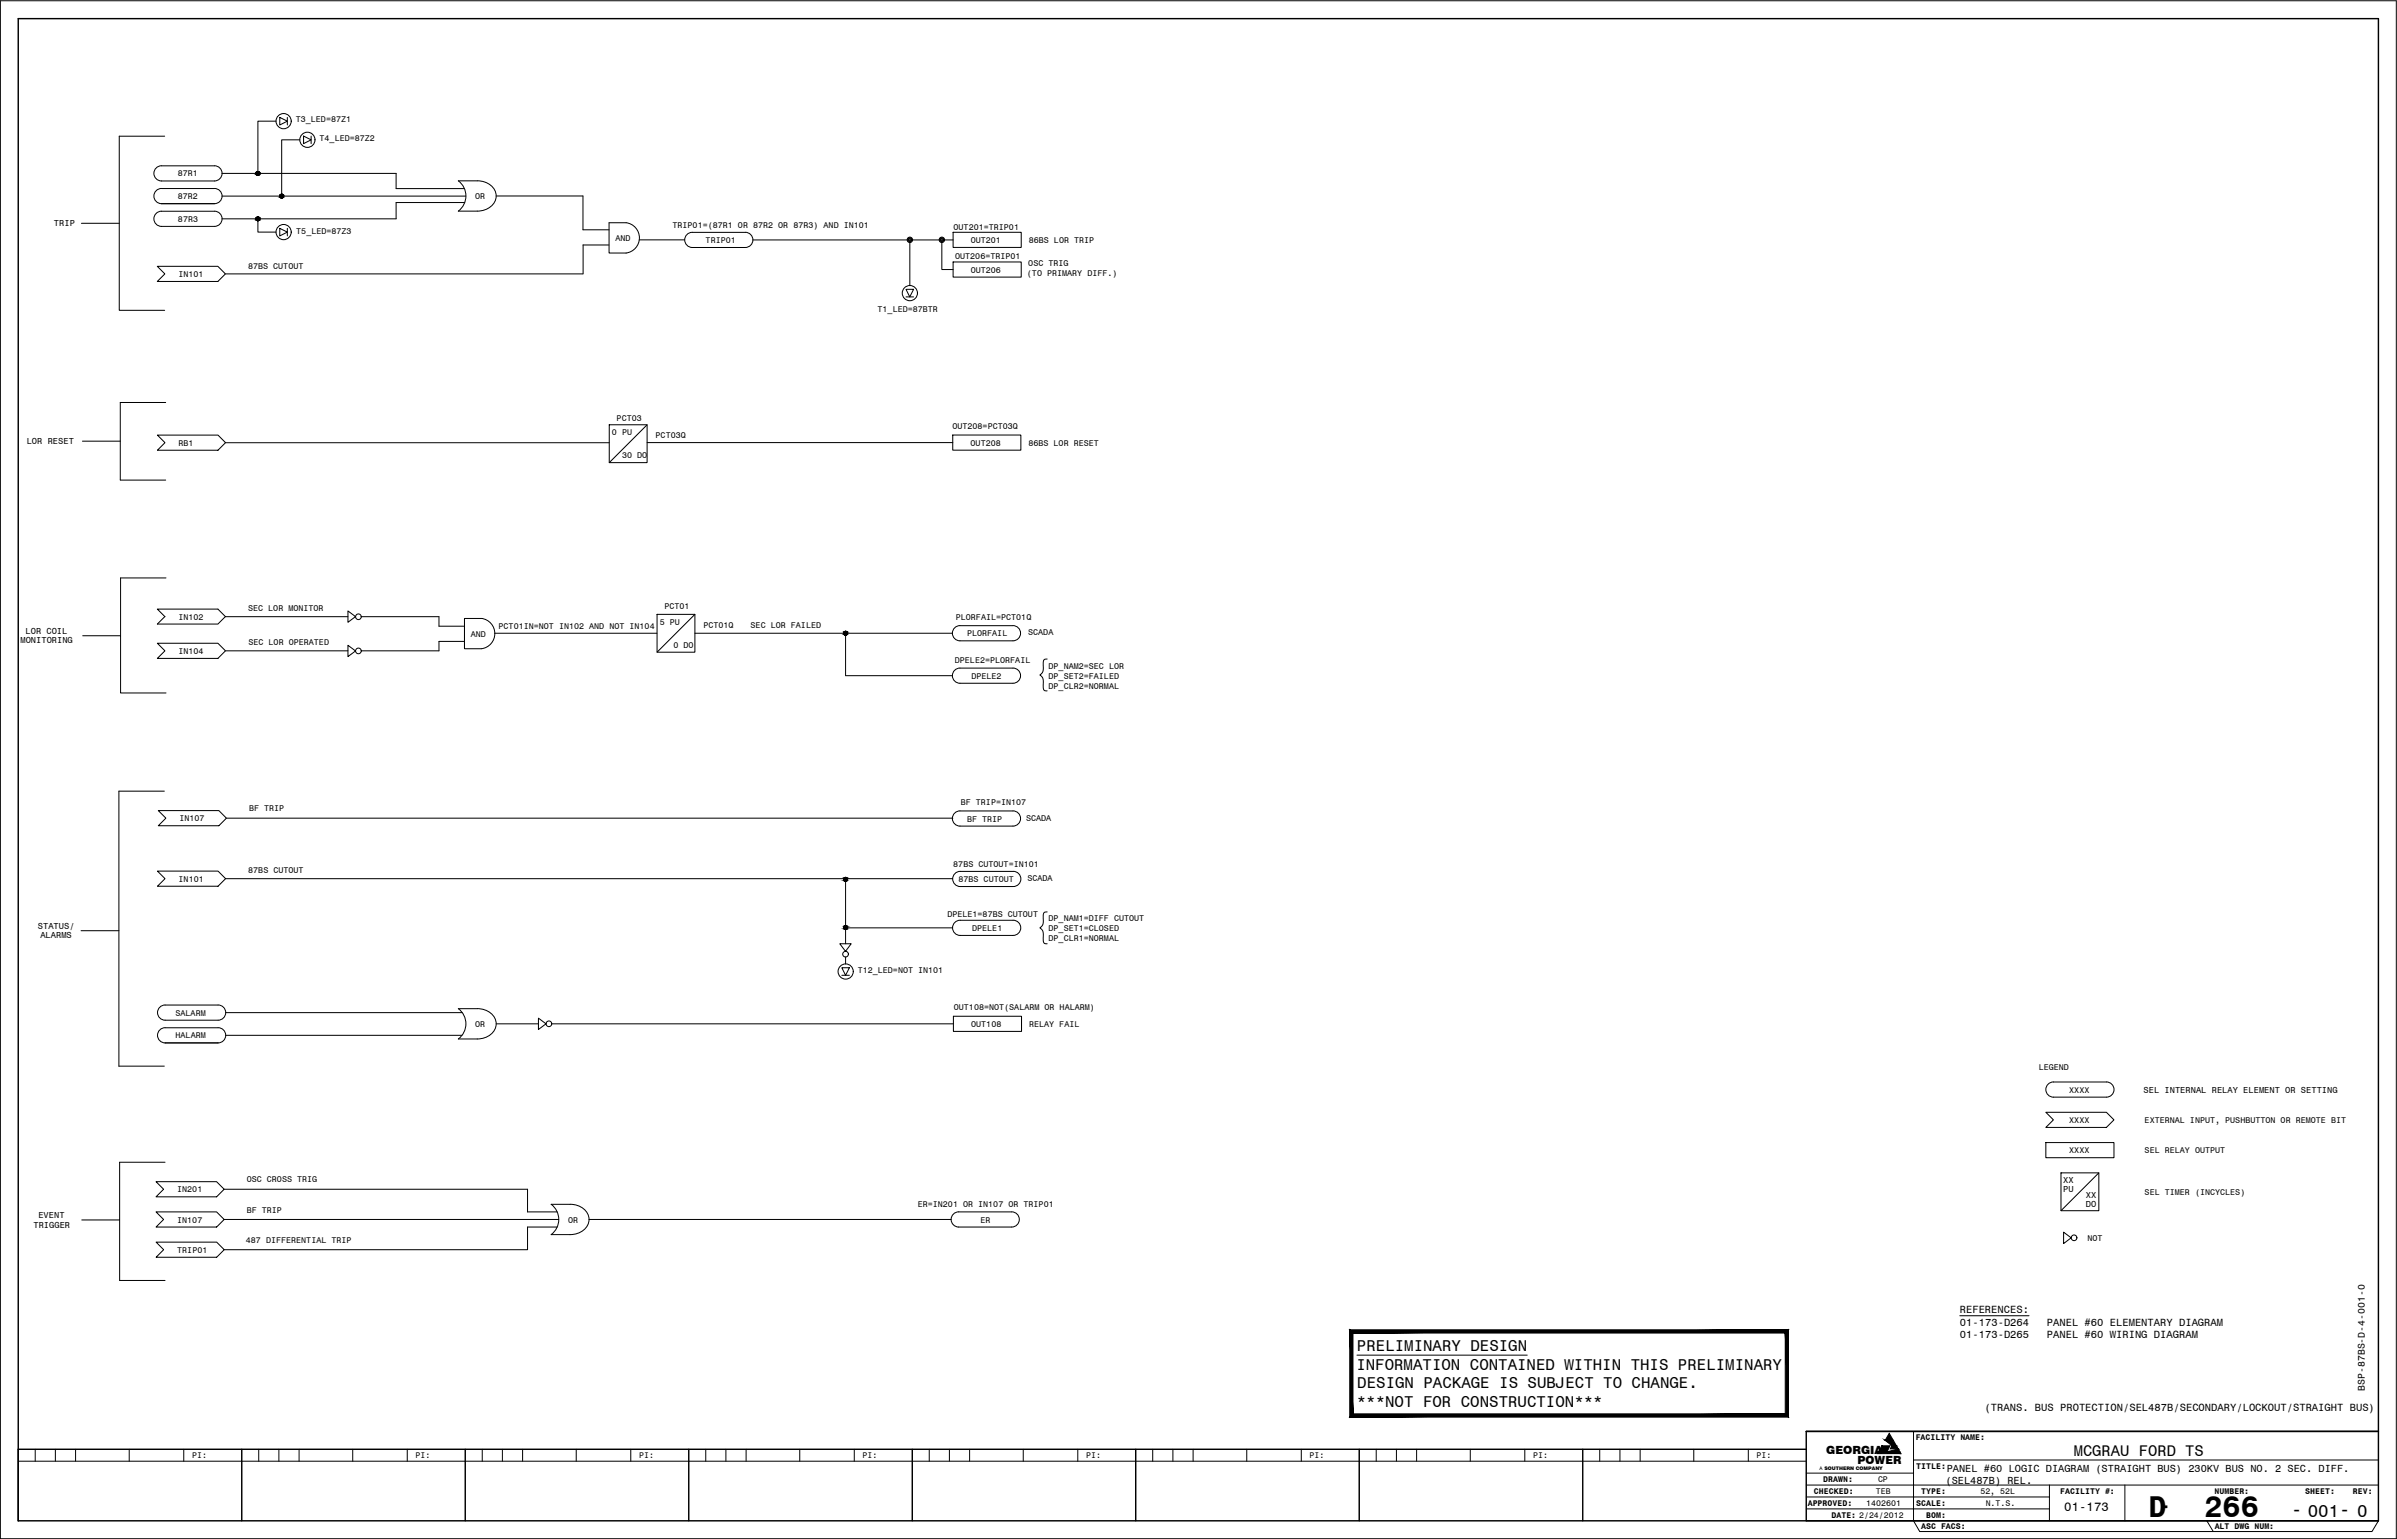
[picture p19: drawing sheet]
<svg xmlns="http://www.w3.org/2000/svg" width="851mm" height="546mm" viewBox="0 0 851 546" stroke-linecap="round" stroke-linejoin="round" font-family="sans-serif">
<defs><g id="words">
<g font-size="10.7">
<text x="763.1" y="538.8">D</text>
<text x="782.9" y="538.8">266</text>
</g>
<text font-size="7" x="813.6" y="538.3">-</text>
<text font-size="6.8" x="766.8" y="536.9">-</text>
<text font-size="6.2" x="819.5" y="538.6">001- 0</text>
<g font-size="5.6">
<text x="481.9" y="479.9">PRELIMINARY DESIGN</text>
<text x="481.7" y="486.4">INFORMATION CONTAINED WITHIN THIS PRELIMINARY</text>
<text x="482" y="493">DESIGN PACKAGE IS SUBJECT TO CHANGE.</text>
<text x="481.8" y="499.5">***NOT FOR CONSTRUCTION***</text>
</g>
<text font-size="5.5" x="736.5" y="517">MCGRAU FORD TS</text>
<text font-size="4.4" x="733.1" y="536.6">01-173</text>
<g font-size="4">
<text x="648.6" y="516.1">GEORGIA</text>
<text x="659.7" y="519.7">POWER</text>
</g>
<g font-size="3.7">
<text x="696" y="466.3">REFERENCES:</text>
<text x="696" y="470.7">01-173-D264</text>
<text x="726.9" y="470.7">PANEL #60 ELEMENTARY DIAGRAM</text>
<text x="696" y="475">01-173-D265</text>
<text x="726.9" y="475">PANEL #60 WIRING DIAGRAM</text>
<text x="704.8" y="501.1">(TRANS. BUS PROTECTION/SEL487B/SECONDARY/LOCKOUT/STRAIGHT BUS)</text>
<text x="690.9" y="526.9">(SEL487B) REL.</text>
<text x="691.3" y="522.6">PANEL #60 LOGIC DIAGRAM (STRAIGHT BUS) 230KV BUS NO. 2 SEC. DIFF.</text>
</g>
<text font-size="3.5" x="839.8" y="493.8" transform="rotate(-90 839.8 493.8)">BSP-87BS-D-4-001-0</text>
<g font-size="3.1">
<text x="19.2" y="80.3">TRIP</text>
<text x="9.5" y="157.7">LOR RESET</text>
<text x="9.1" y="225.2">LOR COIL</text>
<text x="7.3" y="228.4">MONITORING</text>
<text x="13.5" y="329.9">STATUS/</text>
<text x="14.3" y="333.2">ALARMS</text>
<text x="761.3" y="388">SEL INTERNAL RELAY ELEMENT OR SETTING</text>
<text x="732.7" y="419.9">XX</text>
<text x="732.7" y="423.1">PU</text>
<text x="740.8" y="425.3">XX</text>
<text x="740.8" y="428.6">DO</text>
<text x="11.9" y="435.9">TRIGGER</text>
<text x="13.6" y="432.6">EVENT</text>
</g>
<g font-size="3">
<text x="105.1" y="43.4">T3_LED=87Z1</text>
<text x="113.5" y="50.1">T4_LED=87Z2</text>
<text x="63.2" y="62.6">87R1</text>
<text x="63.2" y="70.7">87R2</text>
<text x="168.8" y="70.7">OR</text>
<text x="63.2" y="78.8">87R3</text>
<text x="105.2" y="83.2">T5_LED=87Z3</text>
<text x="238.8" y="80.9">TRIP01=(87R1 OR 87R2 OR 87R3) AND IN101</text>
<text x="338.6" y="81.6">OUT201=TRIP01</text>
<text x="218.6" y="85.5">AND</text>
<text x="250.6" y="86.3">TRIP01</text>
<text x="344.7" y="86.2">OUT201</text>
<text x="365.4" y="86.2">86BS LOR TRIP</text>
<text x="88.1" y="95.4">87BS CUTOUT</text>
<text x="339.2" y="91.9">OUT206=TRIP01</text>
<text x="365.2" y="94.6">OSC TRIG</text>
<text x="63.4" y="98.3">IN101</text>
<text x="344.7" y="96.8">OUT206</text>
<text x="364.7" y="98.1">(TO PRIMARY DIFF.)</text>
<text x="311.7" y="110.6">T1_LED=87BTR</text>
<text x="219" y="149.5">PCT03</text>
<text x="217.3" y="154.6">0 PU</text>
<text x="232.8" y="155.5">PCT03Q</text>
<text x="338.2" y="152.4">OUT208=PCT03Q</text>
<text x="63.4" y="158.3">RB1</text>
<text x="344.7" y="158.2">OUT208</text>
<text x="365.2" y="158.2">86BS LOR RESET</text>
<text x="220.9" y="162.7">30 DO</text>
<text x="63.4" y="220">IN102</text>
<text x="88.1" y="217.1">SEC LOR MONITOR</text>
<text x="234.3" y="221.9">5 PU</text>
<text x="236" y="216.1">PCT01</text>
<text x="339.4" y="220.2">PLORFAIL=PCT01Q</text>
<text x="167.2" y="226.1">AND</text>
<text x="177.1" y="223.4">PCT01IN=NOT IN102 AND NOT IN104</text>
<text x="249.8" y="222.8">PCT01Q</text>
<text x="266.6" y="223">SEC LOR FAILED</text>
<text x="343.5" y="225.9">PLORFAIL</text>
<text x="365.1" y="225.5">SCADA</text>
<text x="63.4" y="232.2">IN104</text>
<text x="88.2" y="228.9">SEC LOR OPERATED</text>
<text x="239.2" y="230">0 DO</text>
<text x="339.1" y="235.5">DPELE2=PLORFAIL</text>
<text x="372.4" y="237.6">DP_NAM2=SEC LOR</text>
<text x="345" y="241">DPELE2</text>
<text x="372.4" y="241.1">DP_SET2=FAILED</text>
<text x="372.4" y="244.6">DP_CLR2=NORMAL</text>
<text x="341.2" y="286">BF TRIP=IN107</text>
<text x="63.7" y="291.6">IN107</text>
<text x="88.4" y="288">BF TRIP</text>
<text x="343.5" y="291.7">BF TRIP</text>
<text x="364.4" y="291.6">SCADA</text>
<text x="88.2" y="310.1">87BS CUTOUT</text>
<text x="338.5" y="307.7">87BS CUTOUT=IN101</text>
<text x="63.4" y="313">IN101</text>
<text x="340.4" y="313.2">87BS CUTOUT</text>
<text x="364.9" y="312.8">SCADA</text>
<text x="336.4" y="325.7">DPELE1=87BS CUTOUT</text>
<text x="372.4" y="327">DP_NAM1=DIFF CUTOUT</text>
<text x="345.2" y="330.5">DPELE1</text>
<text x="372.4" y="330.5">DP_SET1=CLOSED</text>
<text x="372.4" y="334">DP_CLR1=NORMAL</text>
<text x="304.6" y="345.5">T12_LED=NOT IN101</text>
<text x="338.8" y="358.6">OUT108=NOT(SALARM OR HALARM)</text>
<text x="62.3" y="360.6">SALARM</text>
<text x="168.8" y="364.6">OR</text>
<text x="344.9" y="364.6">OUT108</text>
<text x="365.5" y="364.6">RELAY FAIL</text>
<text x="62.4" y="368.7">HALARM</text>
<text x="724" y="379.9">LEGEND</text>
<text x="734.9" y="388">XXXX</text>
<text x="734.9" y="398.7">XXXX</text>
<text x="761.6" y="398.7">EXTERNAL INPUT, PUSHBUTTON OR REMOTE BIT</text>
<text x="734.9" y="409.5">XXXX</text>
<text x="761.6" y="409.5">SEL RELAY OUTPUT</text>
<text x="87.6" y="419.8">OSC CROSS TRIG</text>
<text x="62.9" y="423.3">IN201</text>
<text x="761.6" y="424.2">SEL TIMER (INCYCLES)</text>
<text x="87.6" y="430.5">BF TRIP</text>
<text x="325.9" y="428.7">ER=IN201 OR IN107 OR TRIP01</text>
<text x="62.9" y="434.1">IN107</text>
<text x="201.8" y="434.1">OR</text>
<text x="348.2" y="434.1">ER</text>
<text x="87.3" y="441.3">487 DIFFERENTIAL TRIP</text>
<text x="741.3" y="440.7">NOT</text>
<text x="62.9" y="444.8">TRIP01</text>
</g>
<g font-size="2.9">
<text x="680.3" y="511.3">FACILITY NAME:</text>
<text x="68.2" y="517.7">PI:</text>
<text x="147.6" y="517.7">PI:</text>
<text x="227" y="517.7">PI:</text>
<text x="306.3" y="517.7">PI:</text>
<text x="385.7" y="517.7">PI:</text>
<text x="465.1" y="517.7">PI:</text>
<text x="544.5" y="517.7">PI:</text>
<text x="623.8" y="517.7">PI:</text>
<text x="680.5" y="521.5">TITLE:</text>
<text x="647.5" y="526.2">DRAWN:</text>
<text x="666.9" y="526.2">CP</text>
<text x="644.2" y="530.4">CHECKED:</text>
<text x="666.2" y="530.4">TEB</text>
<text x="682.3" y="530.4">TYPE:</text>
<text x="703.3" y="530.4">52, 52L</text>
<text x="731.7" y="530.5">FACILITY #:</text>
<text x="786.4" y="530.4">NUMBER:</text>
<text x="818.7" y="530.5">SHEET:</text>
<text x="835.6" y="530.5">REV:</text>
<text x="642" y="534.7">APPROVED:</text>
<text x="650.4" y="538.9">DATE: 2/24/2012</text>
<text x="662.8" y="534.7">1402601</text>
<text x="680.5" y="534.7">SCALE:</text>
<text x="684" y="538.9">BOM:</text>
<text x="705.2" y="534.7">N.T.S.</text>
<text x="682.3" y="542.9">ASC FACS:</text>
<text x="786.5" y="542.9">ALT DWG NUM:</text>
</g>
<text font-size="1.7" x="646.2" y="522.1">A SOUTHERN COMPANY</text>
</g></defs>
<!-- layer: Ctrl_As_Built -->
<g fill="none" stroke="#000" stroke-width=".36">
<path d="M55.7 59.5l1.7-.6h18.8a2.7 2.7 0 0 1 2.7 2.7 2.7 2.7 0 0 1-2.7 2.7h-18.8a2.7 2.7 0 0 1-2.6-1.8 2.7 2.7 0 0 1 .9-3zM58.5 48.4h-16.1v61.8h16.1M98 43h-6.4v18.6M99.4 41.7l2.6 1.3-2.6 1.4zM102 41.7v2.7M106.5 49.6h-6.5v20M107.8 48.3l2.7 1.3-2.7 1.4zM110.5 48.3v2.7M28.9 79.3h13.5M55.7 67.5l1.7-.6h18.8a2.7 2.7 0 0 1 2.7 2.7 2.7 2.7 0 0 1-2.7 2.7h-18.8a2.7 2.7 0 0 1-2.6-1.8 2.7 2.7 0 0 1 .9-3zM55.7 75.6l1.7-.6h18.8a2.7 2.7 0 0 1 2.7 2.7 2.7 2.7 0 0 1-2.7 2.7h-18.8a2.7 2.7 0 0 1-2.6-1.8 2.7 2.7 0 0 1 .9-3zM78.8 61.6h61.9v5.4h24.1"/>
<path d="M78.9 69.6h86.5M91.6 77.7v4.7h6.4M162.8 64.2h6.7a5.9 5.9 0 0 1 6.6 6.3 6.4 6.4 0 0 1-6.6 4.5h-6.7a6.7 6.7 0 0 0 0-10.8zM165 71.9h-24.3v5.8h-61.9M176.2 69.6h30.8v12h9.3M216.3 79.1h6.1a5.4 5.4 0 0 1 4.7 5.4 5.4 5.4 0 0 1-4.7 5.3h-6.1zM55.9 94.6h21.5l2.7 2.7-2.7 2.6h-21.5l2.6-2.6zM99.4 81.1l2.6 1.3-2.6 1.4zM102 81.1v2.7M216.2 87h-9.1l-.1 10.3h-126.9M227 85.2h16.1M244.2 83.1l1.7-.6h18.8a2.7 2.7 0 0 1 2.7 2.7 2.7 2.7 0 0 1-2.7 2.7h-18.8a2.7 2.7 0 0 1-2.6-1.8 2.7 2.7 0 0 1 .9-3z"/>
<path d="M267.4 85.2h71.1M323.1 85.2v16.2M334.5 85.2v10.5h4M338.5 82.5h24.2v5.4h-24.2zM338.5 93h24.2v5.4h-24.2zM321.8 102.7h2.6l-1.3 2.7zM321.8 105.4h2.6M29.3 156.6h13.4M55.9 154.5h21.5l2.7 2.7-2.7 2.7h-21.5l2.7-2.7zM58.8 142.9h-16.1v27.5M80.1 157.2h136.3M216.4 150.8h13.4v13.5h-13.4z"/>
<path d="M229.8 150.8l-13.4 13.5M229.8 157.2h108.6M338.3 154.5h24.2v5.3h-24.2zM42.7 170.5h16.1M55.9 216.3h21.5l2.7 2.6-2.7 2.7h-21.5l2.7-2.6zM58.9 205.2h-16.1v40.9h16.1M80.1 219h43.4M123.6 216.9l2.7 2-2.7 2.1zM128.3 219h27.6v3.3h9.1M233.3 218.1h13.5v13.5h-13.5zM246.8 218.1l-13.5 13.5M29.4 225.7h13.4"/>
<path d="M55.9 228.4h21.5l2.7 2.7-2.7 2.7h-21.5l2.7-2.7zM80.1 231.1h43.4M123.6 229.1l2.7 2-2.7 2zM164.9 227.7h-9v3.4h-27.6M171 230.3a5.4 5.4 0 0 0 4.7-5.3 5.4 5.4 0 0 0-4.7-5.4h-6v10.7h6M175.7 224.8h57.6M246.8 224.8h91.4M300.3 225v14.9h37.9M339.2 222.7l1.7-.6h18.8a2.7 2.7 0 0 1 2.7 2.7 2.7 2.7 0 0 1-2.7 2.7h-18.8a2.7 2.7 0 0 1-2.5-1.8 2.7 2.7 0 0 1 .8-3zM339.2 237.8l1.7-.6h18.8a2.7 2.7 0 0 1 2.7 2.7 2.7 2.7 0 0 1-2.7 2.7h-18.8a2.7 2.7 0 0 1-2.5-1.8 2.7 2.7 0 0 1 .8-3zM371.9 234a1.15 1.15 0 0 0-1.2 .3 1.15 1.15 0 0 0-.2 1.2l-.1 2.7-1.1 1.5 1.1 1.2 .1 1.8a2.42 2.42 0 0 0 .5 2.5l.9 .1M56.2 287.8h21.5l2.7 2.7-2.7 2.7h-21.5l2.7-2.7z"/>
<path d="M58.4 280.9h-16.2v97.7h16.2M80.4 290.5h258M339.2 288.5l1.7-.6h18.8a2.7 2.7 0 0 1 2.7 2.7 2.7 2.7 0 0 1-2.7 2.7h-18.8a2.7 2.7 0 0 1-2.5-1.8 2.7 2.7 0 0 1 .8-3zM55.9 309.3h21.5l2.7 2.7-2.7 2.7h-21.5l2.7-2.7zM80.1 312h258.2M300.3 312.2v22.9M339.3 310l1.7-.6h18.8a2.7 2.7 0 0 1 2.7 2.7 2.7 2.7 0 0 1-2.7 2.7h-18.8a2.7 2.7 0 0 1-2.5-1.8 2.7 2.7 0 0 1 .8-3zM28.8 330.5h13.4M298.2 335.1h4.1l-2 2.7zM300.3 337.7v.1M300.3 339.8v2.5M300.3 329.5h38"/>
<path d="M359.8 326.8l-18.8-.1a2.7 2.7 0 0 0-2.7 2.7 2.7 2.7 0 0 0 2.7 2.7h18.8M359.8 326.7a2.7 2.7 0 0 1 2.7 2.7 2.7 2.7 0 0 1-2.7 2.7M371.9 323.8a1.15 1.15 0 0 0-1.2 .3 1.15 1.15 0 0 0-.2 1.2l-.1 2.7-1.1 1.5 1.1 1.2 .1 1.8a2.42 2.42 0 0 0 .5 2.5l.9 .1M58.6 356.9l18.9-.1a2.7 2.7 0 0 1 2.7 2.7 2.7 2.7 0 0 1-2.7 2.7h-18.9M58.6 356.8a2.7 2.7 0 0 0-2.7 2.7 2.7 2.7 0 0 0 2.7 2.7M80.1 359.6h84M162.8 358.1l6.7 .1a5.9 5.9 0 0 1 6.6 6.2 6.4 6.4 0 0 1-6.6 4.5h-6.7a6.7 6.7 0 0 0 0-10.8zM299 343.6h2.6l-1.3 2.7zM299 346.3h2.6M58.6 364.9h18.9a2.7 2.7 0 0 1 2.7 2.7 2.7 2.7 0 0 1-2.7 2.7h-18.9M58.6 364.9a2.7 2.7 0 0 0-2.7 2.7 2.7 2.7 0 0 0 2.7 2.7M80.2 367.6h83.9"/>
<path d="M176.2 363.5h15M191.2 361.5l2.7 2-2.7 2zM193.9 363.5h.1M195.9 363.5h142.7M338.6 360.8h24.2v5.4h-24.2zM726.5 394.9h21.6l2.6 2.7-2.6 2.7h-21.6l2.7-2.7zM727.6 384.8l1.6-.6h18.9a2.7 2.7 0 0 1 2.7 2.7 2.7 2.7 0 0 1-2.7 2.7h-18.9a2.7 2.7 0 0 1-2.5-1.8 2.7 2.7 0 0 1 .9-3zM55.4 419.6h21.5l2.7 2.7-2.7 2.7h-21.5l2.7-2.7zM58.6 412.7h-16.1v42h16.1M726.5 405.7h24.2v5.4h-24.2zM731.9 416.4h13.5v13.5h-13.5zM745.4 416.4l-13.5 13.5"/>
<path d="M29 433.2h13.5M55.4 430.3h21.5l2.7 2.7-2.7 2.7h-21.5l2.7-2.7zM79.6 433h118.8M79.6 422.3h107.7v8h10.6M195.7 438.4a6.7 6.7 0 0 0 0-10.8h6.8a5.9 5.9 0 0 1 6.6 6.3 6.4 6.4 0 0 1-6.6 4.5h-6.8M197.9 435.7h-10.6v8h-107.7M209.2 433h128.6M338.4 431.3a2.69 2.69 0 0 1 2.1-1h18.8a2.7 2.7 0 0 1 2.7 2.7 2.7 2.7 0 0 1-2.7 2.7h-18.8a2.7 2.7 0 0 1-2.5-1.5 2.7 2.7 0 0 1 .4-2.9zM732.9 437.5l2.6 2-2.6 2.1zM55.4 441h21.5l2.7 2.7-2.7 2.7h-21.5l2.7-2.7zM696 467.2h24.6"/>
<circle cx="100.7" cy="43" r="2.7"/>
<circle cx="109.2" cy="49.6" r="2.7"/>
<circle cx="91.6" cy="77.7" r=".69"/>
<circle cx="91.6" cy="61.6" r=".69"/>
<circle cx="100" cy="69.6" r=".69"/>
<circle cx="100.7" cy="82.4" r="2.7"/>
<circle cx="323.1" cy="85.2" r=".96"/>
<circle cx="323.1" cy="85.2" r=".73"/>
<circle cx="323.1" cy="85.2" r=".48"/>
<circle cx="334.5" cy="85.2" r=".96"/>
<circle cx="334.5" cy="85.2" r=".73"/>
<circle cx="334.5" cy="85.2" r=".48"/>
<circle cx="323.1" cy="104.1" r="2.7"/>
<circle cx="127.3" cy="219" r="1.01"/>
<circle cx="127.3" cy="231.1" r="1.01"/>
<circle cx="300.3" cy="224.8" r=".69"/>
<circle cx="300.3" cy="312.2" r=".69"/>
<circle cx="300.3" cy="338.8" r="1.01"/>
<circle cx="300.3" cy="329.3" r=".69"/>
<circle cx="300.3" cy="345" r="2.7"/>
<circle cx="194.9" cy="363.5" r="1.01"/>
<circle cx="736.6" cy="439.5" r="1.01"/>
</g>
<g fill="#000" stroke="#000" stroke-width=".36">
<path d="M91.5 60.9h.3zM91.4 60.9h.4z"/>
<path d="M91.5 77h.3zM91.4 77h.4z"/>
<path d="M91.4 60.9l.5 .1zM91.3 61h.6z"/>
<path d="M91.4 62.2h.4zM91.4 62.2h.3z"/>
<path d="M91.4 77l.5 .1zM91.3 77.1h.6z"/>
<path d="M91.4 78.4h.4zM91.4 78.4h.3z"/>
<path d="M91.3 61h.7zM91.2 61h.8z"/>
<path d="M91.3 62.2h.6zM91.3 62.2h.5z"/>
<path d="M91.3 77.1l.7 .1zM91.2 77.2h.8z"/>
<path d="M91.3 78.3h.6zM91.3 78.3l.5 .1z"/>
<path d="M91.2 61l.9 .1zM91.1 61.1h1z"/>
<path d="M91.2 62.1h.8zM91.2 62.1l.7 .1z"/>
<path d="M91.2 77.2l.9 .1zM91.1 77.3h1z"/>
<path d="M91.2 78.2h.8zM91.2 78.2l.7 .1z"/>
<path d="M91.1 61.1l1.1 .1zM91.1 61.1l1.1 .1z"/>
<path d="M91.1 62h1zM91.1 62l.9 .1z"/>
<path d="M91.1 77.3h1.1zM91.1 77.3h1.1z"/>
<path d="M91.1 78.2h1zM91.1 78.2h.9z"/>
<path d="M91 61.2l1.2 .1zM91 61.2l1.2 .1z"/>
<path d="M91 61.9h1.2zM91 61.9l1.1 .1z"/>
<path d="M91 77.3l1.2 .2zM91 77.3l1.2 .2z"/>
<path d="M91 78.1h1.2zM91 78.1l1.1 .1z"/>
<path d="M91 61.3l1.3 .1zM91 61.3l1.3 .1z"/>
<path d="M91 61.8h1.2zM91 61.8l1.2 .1z"/>
<path d="M91 77.5l1.3 .1zM91 77.5l1.3 .1z"/>
<path d="M91 77.9h1.2zM91 77.9l1.2 .2z"/>
<path d="M90.9 61.4l1.4 .2zM90.9 61.4l1.4 .2z"/>
<path d="M90.9 61.6l1.4 .1zM90.9 61.6l1.4 .1z"/>
<path d="M90.9 61.7h1.4zM90.9 61.7l1.3 .1z"/>
<path d="M90.9 77.6l1.4 .1zM90.9 77.6l1.4 .1z"/>
<path d="M90.9 77.7l1.4 .1zM90.9 77.7l1.4 .1z"/>
<path d="M90.9 77.8h1.4zM90.9 77.8l1.3 .1z"/>
<path d="M100 69h.2zM99.8 69h.4z"/>
<path d="M99.8 69h.5zM99.7 69h.6z"/>
<path d="M99.8 70.3h.4zM99.8 70.3h.3z"/>
<path d="M99.7 69l.7 .1zM99.6 69.1h.8z"/>
<path d="M99.7 70.2h.6zM99.7 70.2l.5 .1z"/>
<path d="M99.6 69.1l.9 .1zM99.5 69.2h1z"/>
<path d="M99.6 70.2h.8zM99.6 70.2h.7z"/>
<path d="M99.5 69.2l1.1 .1zM99.5 69.2l1.1 .1z"/>
<path d="M99.5 70.1h1zM99.5 70.1l.9 .1z"/>
<path d="M99.5 69.3l1.2 .1zM99.5 69.3l1.2 .1z"/>
<path d="M99.5 70h1.1zM99.5 70l1 .1z"/>
<path d="M99.4 69.4l1.3 .1zM99.4 69.4l1.3 .1z"/>
<path d="M99.4 69.9h1.3zM99.4 69.9l1.2 .1z"/>
<path d="M99.4 69.5l1.3 .1zM99.4 69.5l1.3 .1z"/>
<path d="M99.4 69.6l1.3 .2zM99.4 69.6l1.3 .2z"/>
<path d="M99.4 69.8h1.3zM99.4 69.8l1.3 .1z"/>
<path d="M300.2 224.2h.3zM300.1 224.2h.4z"/>
<path d="M300.1 224.2h.5zM300 224.2h.6z"/>
<path d="M300.1 225.5h.4zM300.1 225.5h.3z"/>
<path d="M300 224.2l.7 .1zM299.9 224.3h.8z"/>
<path d="M300 225.5h.6zM300 225.5h.5z"/>
<path d="M299.9 224.3l.9 .1zM299.8 224.4h1z"/>
<path d="M299.9 225.4h.8zM299.9 225.4l.7 .1z"/>
<path d="M299.8 224.4l1.1 .1zM299.8 224.4l1.1 .1z"/>
<path d="M299.8 225.3h1zM299.8 225.3l.9 .1z"/>
<path d="M299.7 224.5l1.2 .1zM299.7 224.5l1.2 .1z"/>
<path d="M299.7 225.2h1.2zM299.7 225.2l1.1 .1z"/>
<path d="M299.7 224.6l1.3 .1zM299.7 224.6l1.3 .1z"/>
<path d="M299.7 225.1h1.2zM299.7 225.1l1.2 .1z"/>
<path d="M299.6 224.7l1.4 .1zM299.6 224.7l1.4 .1z"/>
<path d="M299.6 224.8l1.4 .2zM299.6 224.8l1.4 .2z"/>
<path d="M299.6 225h1.4zM299.6 225l1.3 .1z"/>
<path d="M300.2 311.5l.3 .1zM300.1 311.6h.4z"/>
<path d="M300.1 311.6h.5zM300 311.6h.6z"/>
<path d="M300.1 312.9h.4zM300.1 312.9h.3z"/>
<path d="M300 311.6l.7 .1zM299.9 311.7h.8z"/>
<path d="M300 312.8h.6zM300 312.8l.5 .1z"/>
<path d="M299.9 311.7l.9 .1zM299.9 311.7l.9 .1z"/>
<path d="M299.9 312.8h.8zM299.9 312.8h.7z"/>
<path d="M299.8 311.8l1.1 .1zM299.8 311.8l1.1 .1z"/>
<path d="M299.8 312.7h1zM299.8 312.7l.9 .1z"/>
<path d="M299.7 311.9l1.2 .1zM299.7 311.9l1.2 .1z"/>
<path d="M299.7 312.6h1.2zM299.7 312.6l1.1 .1z"/>
<path d="M299.7 312l1.2 .1zM299.7 312l1.2 .1z"/>
<path d="M299.7 312.5h1.2zM299.7 312.5l1.2 .1z"/>
<path d="M299.6 312.1l1.4 .1zM299.6 312.1l1.4 .1z"/>
<path d="M299.6 312.3h1.3zM299.6 312.3l1.3 .2z"/>
<path d="M299.6 312.2h1.4zM299.6 312.2l1.3 .1z"/>
<path d="M300.2 328.7h.3zM300.1 328.7h.4z"/>
<path d="M300.1 328.7h.5zM300 328.7h.6z"/>
<path d="M300.1 330h.4zM300.1 330h.3z"/>
<path d="M300 328.7l.7 .1zM299.9 328.8h.8z"/>
<path d="M300 330h.6zM300 330h.5z"/>
<path d="M299.9 328.8l.9 .1zM299.9 328.8l.9 .1z"/>
<path d="M299.9 329.9h.8zM299.9 329.9l.7 .1z"/>
<path d="M299.8 328.9l1.1 .1zM299.8 328.9l1.1 .1z"/>
<path d="M299.8 329.8h1zM299.8 329.8l.9 .1z"/>
<path d="M299.7 329l1.2 .1zM299.7 329l1.2 .1z"/>
<path d="M299.7 329.7h1.2zM299.7 329.7l1.1 .1z"/>
<path d="M299.7 329.1l1.3 .1zM299.7 329.1l1.3 .1z"/>
<path d="M299.7 329.6h1.2zM299.7 329.6l1.2 .1z"/>
<path d="M299.6 329.2l1.4 .1zM299.6 329.2l1.4 .1z"/>
<path d="M299.6 329.5h1.4zM299.6 329.5l1.3 .1z"/>
<path d="M299.6 329.3h1.4zM299.6 329.3l1.4 .2z"/>
</g>
<!-- layer: zzz_TitleBlock Structure -->
<g fill="none" stroke="#000" stroke-width=".36">
<path d="M6.5 518.8h635M12.5 514.6v4.2M19.7 514.6v4.2M26.8 514.6v4.2M45.9 514.6v4.2M65.3 514.6v4.2M91.9 514.6v4.2M99 514.6v4.2M106.2 514.6v4.2M125.3 514.6v4.2M144.6 514.6v4.2M171.3 514.6v4.2"/>
<path d="M178.4 514.6v4.2M185.6 514.6v4.2M204.6 514.6v4.2M224 514.6v4.2M250.6 514.6v4.2M257.8 514.6v4.2M265 514.6v4.2M284 514.6v4.2M303.4 514.6v4.2M330 514.6v4.2M337.2 514.6v4.2M344.3 514.6v4.2"/>
<path d="M363.4 514.6v4.2M382.8 514.6v4.2M409.4 514.6v4.2M416.5 514.6v4.2M423.7 514.6v4.2M442.8 514.6v4.2M462.1 514.6v4.2M488.7 514.6v4.2M495.9 514.6v4.2M503.1 514.6v4.2M522.1 514.6v4.2M541.5 514.6v4.2"/>
<path d="M568.1 514.6v4.2M575.3 514.6v4.2M582.5 514.6v4.2M601.5 514.6v4.2M620.9 514.6v4.2M679.6 508.2v31.8l2.2 3.8h160.6l2.3-3.8M679.6 518.4h165.1M641.5 523.1h38.1M641.5 531.5h86.3M641.5 535.8h86.3M641.5 527.3h203.2M727.8 527.3v12.7"/>
<path d="M754.6 527.3v12.7M783.7 540l2.3 3.8"/>
</g>
<g fill="#000" stroke="#000" stroke-width=".36">
<path d="M670.9 508.9l1.5 2.5h-2.9zM670.2 515.5l3.9-1.1 .7 1.1z"/>
<path d="M668.4 513.4l1.8 2.1 1-2.1zM668.4 513.4l1.8 2.1h-3.1z"/>
<path d="M669.5 511.4l4 1.9-1.1-1.9zM669.5 511.4l4 1.9h-1.6z"/>
<path d="M671.9 513.3l2.2 1.1-.6-1.1zM671.9 513.3l2.2 1.1h-2.8z"/>
<path d="M667.1 515.5l8 .6-.3-.6zM667.1 515.5l8 .6h-8.4z"/>
</g>
<!-- layer: zzz_TitleBlock Border -->
<path d="M.1 .3h850.9v546h-850.9z" fill="none" stroke="#000" stroke-width=".36"/>
<path d="M6.5 6.6h838.2v533.4h-838.2zM6.5 514.6h635M85.9 514.6v25.4M165.2 514.6v25.4M244.6 514.6v25.4M324 514.6v25.4M403.3 514.6v25.4M482.7 514.6v25.4M562.1 514.6v25.4M844.7 508.2h-203.2v31.8" fill="none" stroke="#000" stroke-width=".51"/>
<!-- layer: 0 -->
<path d="M481.9 481.2h60.5" fill="none" stroke="#000" stroke-width=".36"/>
<path d="M479.3 472.2l1.2 1.1 154.6-1.1zM480.5 473.3l154.6-1.1-1.1 1.1zM635.1 472.2l-1.1 1.1 1.1 29.9zM634 473.3l1.1 29.9-1.1-1.2zM479.3 503.2h155.8l-1.1-1.2zM479.3 503.2l1.2-1.2h153.5zM479.3 472.2v31l1.2-1.2zM479.3 472.2l1.2 1.1v28.7z" fill="#000" stroke="#000" stroke-width=".36"/>
<use href="#words"/>
</svg>
